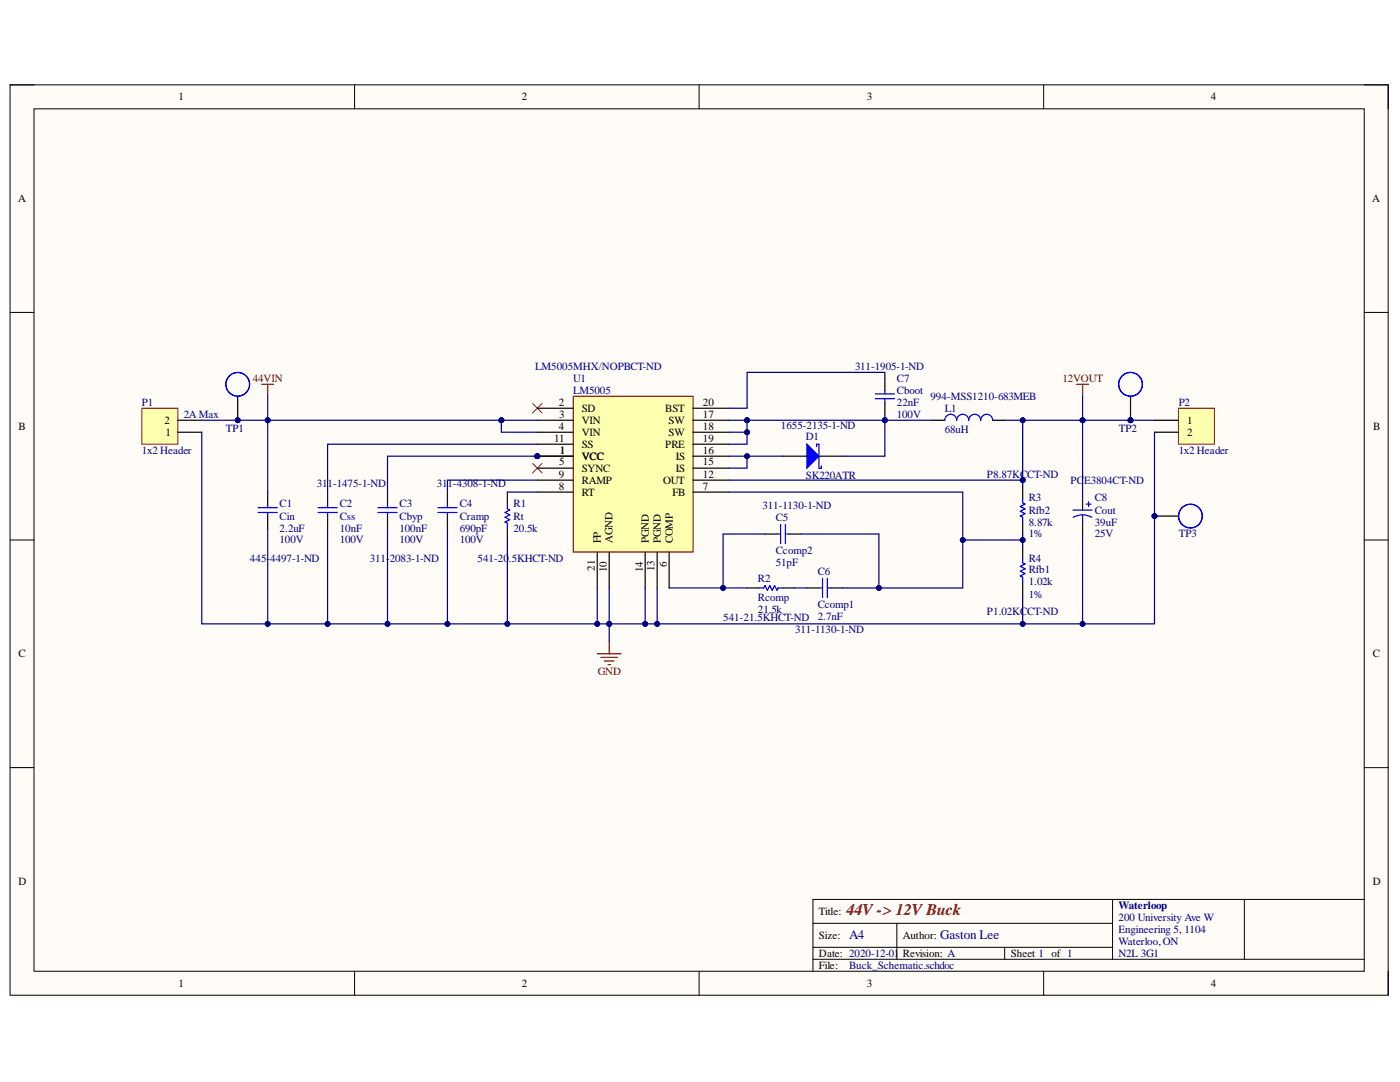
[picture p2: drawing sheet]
<svg xmlns="http://www.w3.org/2000/svg" width="279mm" height="216mm" viewBox="0 0 279 216" stroke-linecap="round" stroke-linejoin="round" font-family="sans-serif">
<defs><g id="words">
<text font-size="3.2" fill="#800000" x="168.9" y="182.5">44V -&gt; 12V Buck</text>
<g font-size="2.6" fill="#000080">
<text x="169.5" y="187.4">A4</text>
<text x="187.6" y="187.4">Gaston Lee</text>
</g>
<g font-size="2.2">
<text x="35.6" y="20">1</text>
<text x="104.2" y="20">2</text>
<text x="173" y="20">3</text>
<text x="241.7" y="20">4</text>
<text x="3.6" y="40.3">A</text>
<text x="273.9" y="40.3">A</text>
<text x="111.5" y="81">2</text>
<text x="111.6" y="83.3">3</text>
<text x="116.1" y="82.1">SD</text>
<text x="132.8" y="82.1">BST</text>
<text x="140.3" y="81">20</text>
<text x="140.3" y="83.3">17</text>
<text x="3.7" y="85.8">B</text>
<text x="32.8" y="84.5">2</text>
<text x="33.1" y="87">1</text>
<text x="110.6" y="88.1">11</text>
<text x="111.5" y="85.8">4</text>
<text x="116.1" y="84.5">VIN</text>
<text x="116.1" y="87">VIN</text>
<text x="116.1" y="89.3">SS</text>
<text x="132.8" y="89.3">PRE</text>
<text x="133.4" y="84.5">SW</text>
<text x="133.4" y="87">SW</text>
<text x="140.3" y="85.8">18</text>
<text x="140.3" y="88.1">19</text>
<text x="236.9" y="84.5">1</text>
<text x="236.9" y="87">2</text>
<text x="274" y="85.8">B</text>
<text x="111.5" y="95.3">9</text>
<text x="111.6" y="92.9">5</text>
<text x="111.7" y="90.5">1</text>
<text x="116.1" y="91.7">VCC</text>
<text x="116.1" y="94.1">SYNC</text>
<text x="134.9" y="91.7">IS</text>
<text x="134.9" y="94.1">IS</text>
<text x="140.3" y="90.5">16</text>
<text x="140.3" y="92.9">15</text>
<text x="140.3" y="95.3">12</text>
<text x="111.5" y="97.7">8</text>
<text x="116.1" y="96.5">RAMP</text>
<text x="116.1" y="98.9">RT</text>
<text x="132.3" y="96.5">OUT</text>
<text x="134.2" y="98.9">FB</text>
<text x="140.3" y="97.7">7</text>
<text x="118.7" y="113.9" transform="rotate(-90 118.7 113.9)">21</text>
<text x="119.9" y="108.4" transform="rotate(-90 119.9 108.4)">FP</text>
<text x="122.3" y="108.4" transform="rotate(-90 122.3 108.4)">AGND</text>
<text x="129.5" y="108.4" transform="rotate(-90 129.5 108.4)">PGND</text>
<text x="131.9" y="108.4" transform="rotate(-90 131.9 108.4)">PGND</text>
<text x="133.1" y="113.1" transform="rotate(-90 133.1 113.1)">6</text>
<text x="134.3" y="108.4" transform="rotate(-90 134.3 108.4)">COMP</text>
<text x="121.1" y="114.2" transform="rotate(-90 121.1 114.2)">10</text>
<text x="128.3" y="114.2" transform="rotate(-90 128.3 114.2)">14</text>
<text x="130.6" y="114" transform="rotate(-90 130.6 114)">13</text>
<text x="3.7" y="131.2">C</text>
<text x="274" y="131.2">C</text>
<text x="3.7" y="176.5">D</text>
<text x="274" y="176.5">D</text>
<text x="163.4" y="182.5">Title:</text>
<text x="163.4" y="187.4">Size:</text>
<text x="163.4" y="190.9">Date: 2020-12-01</text>
<text x="180.2" y="187.4">Author:</text>
<text x="180.2" y="190.9">Revision: A</text>
<text x="201.8" y="190.9">Sheet 1 of 1</text>
<text x="35.6" y="196.9">1</text>
<text x="104.2" y="196.9">2</text>
<text x="163.4" y="193.3">File:</text>
<text x="173" y="196.9">3</text>
<text x="241.7" y="196.9">4</text>
</g>
<g font-size="2.2" fill="#800000">
<text x="50.5" y="76.1">44VIN</text>
<text x="212.1" y="76.1">12VOUT</text>
<text x="119.3" y="134.7">GND</text>
</g>
<g font-size="2.2" fill="#000080">
<text x="106.8" y="73.8">LM5005MHX/NOPBCT-ND</text>
<text x="114.4" y="76.1">U1</text>
<text x="170.6" y="73.8">311-1905-1-ND</text>
<text x="179" y="76.1">C7</text>
<text x="28.3" y="81">P1</text>
<text x="36.7" y="83.3">2AMax</text>
<text x="114.4" y="78.6">LM5005</text>
<text x="179" y="81">22nF</text>
<text x="179" y="78.6">Cboot</text>
<text x="179" y="83.3">100V</text>
<text x="185.7" y="79.8">994-MSS1210-683MEB</text>
<text x="188.6" y="82.1">L1</text>
<text x="235.2" y="81">P2</text>
<text x="45.1" y="86.2">TP1</text>
<text x="155.8" y="85.5">1655-2135-1-ND</text>
<text x="160.8" y="87.9">D1</text>
<text x="188.6" y="86.5">68uH</text>
<text x="223.3" y="86.2">TP2</text>
<text x="28.3" y="90.5">1x2 Header</text>
<text x="160.8" y="95.6">SK220ATR</text>
<text x="196.9" y="95.3">P8.87KCCT-ND</text>
<text x="235.2" y="90.5">1x2 Header</text>
<text x="55.8" y="101.2">C1</text>
<text x="63.2" y="97.2">311-1475-1-ND</text>
<text x="67.8" y="101.2">C2</text>
<text x="79.7" y="101.2">C3</text>
<text x="87.2" y="97.2">311-4308-1-ND</text>
<text x="91.7" y="101.2">C4</text>
<text x="102.5" y="101.2">R1</text>
<text x="152.2" y="101.5">311-1130-1-ND</text>
<text x="205.3" y="100.1">R3</text>
<text x="213.7" y="96.5">PC</text>
<text x="216.4" y="96.5">E3804CT-ND</text>
<text x="218.5" y="100.1">C8</text>
<text x="55.8" y="106.1">2.2uF</text>
<text x="55.8" y="103.7">Cin</text>
<text x="67.8" y="106.1">10nF</text>
<text x="67.8" y="103.7">Css</text>
<text x="79.7" y="106.1">100nF</text>
<text x="79.7" y="103.7">Cbyp</text>
<text x="91.7" y="106.1">690pF</text>
<text x="91.7" y="103.7">Cramp</text>
<text x="102.5" y="106.1">20.5k</text>
<text x="102.5" y="103.7">Rt</text>
<text x="154.8" y="104">C5</text>
<text x="205.3" y="104.9">8.87k</text>
<text x="205.3" y="102.5">Rfb2</text>
<text x="205.3" y="107.2">1%</text>
<text x="218.5" y="104.9">39uF</text>
<text x="218.5" y="102.5">Cout</text>
<text x="218.5" y="107.2">25V</text>
<text x="235.2" y="107.2">TP3</text>
<text x="49.9" y="112.1">445-</text>
<text x="53.9" y="112.1">4497-1-ND</text>
<text x="55.8" y="108.4">100V</text>
<text x="67.8" y="108.4">100V</text>
<text x="73.8" y="112.1">311-</text>
<text x="77.8" y="112.1">2083-1-ND</text>
<text x="79.7" y="108.4">100V</text>
<text x="91.7" y="108.4">100V</text>
<text x="95.3" y="112.1">541-20.5KHCT-ND</text>
<text x="154.8" y="113">51pF</text>
<text x="154.8" y="110.6">Ccomp2</text>
<text x="205.3" y="112.1">R4</text>
<text x="151.3" y="116.1">R2</text>
<text x="151.3" y="119.9">Rcomp</text>
<text x="163.2" y="114.7">C6</text>
<text x="205.3" y="116.8">1.02k</text>
<text x="205.3" y="114.4">Rfb1</text>
<text x="205.3" y="119.2">1%</text>
<text x="144.3" y="124">541-21.5KHCT-ND</text>
<text x="151.3" y="122.3">21.5k</text>
<text x="163.2" y="123.7">2.7nF</text>
<text x="163.2" y="121.4">Ccomp1</text>
<text x="196.9" y="122.8">P1.02KCCT-ND</text>
<text x="158.7" y="126.3">311-1130-1-ND</text>
<text x="223.2" y="181.4">Waterloop</text>
<text x="223.2" y="183.7">200 University Ave W</text>
<text x="223.2" y="186.1">Engineering 5, 1104</text>
<text x="223.2" y="188.5">Waterloo,ON</text>
<text x="223.2" y="190.9">N2L 3G1</text>
<text x="169.5" y="193.3">Buck_Schematic.schdoc</text>
</g>
</g></defs>
<path d="M2 16.9h275v181.7h-275z" fill-rule="evenodd" fill="#fffcf8"/>
<path d="M2 16.9h275v181.7h-275z" fill="none" stroke="#000" stroke-width=".2"/>
<path d="M6.8 21.7h265.5v172.1h-265.5z" fill-rule="evenodd" fill="#fffcf8"/>
<g fill="none" stroke="#000" stroke-width=".2">
<path d="M2 16.9h4.8M70.8 16.9v4.8M139.5 16.9v4.8M208.3 16.9v4.8M272.3 16.9h4.7v4.8M6.8 21.7h265.5v172.1h-265.5zM2 62.3h4.8M272.3 62.3h4.7M2 107.8h4.8M272.3 107.8h4.7M2 153.2h4.8M272.3 153.2h4.7"/>
<path d="M222 179.5v11.9M248.3 179.5v11.9M272.3 179.5h-110.1v14.3M70.8 193.8v4.8M139.5 193.8v4.8M162.2 184.2h59.8M162.2 191.4h110.1M162.2 189h59.8M179 184.2v7.2M200.5 189v2.4M208.3 193.8v4.8M277 193.8v4.8"/>
</g>
<path d="M235.2 81.5h7.2v7.1h-7.2z" fill-rule="evenodd" fill="#ffffb0"/>
<path d="M235.2 81.5h7.2v7.1h-7.2z" fill="none" stroke="#800000" stroke-width=".2"/>
<path d="M230.4 83.9h4.8M230.4 86.2h4.8" fill="none" stroke="#000" stroke-width=".24"/>
<path d="M28.3 81.5h7.2v7.1h-7.2z" fill-rule="evenodd" fill="#ffffb0"/>
<path d="M28.3 81.5h7.2v7.1h-7.2z" fill="none" stroke="#800000" stroke-width=".2"/>
<path d="M35.5 86.2h4.8M35.5 83.9h4.8" fill="none" stroke="#000" stroke-width=".24"/>
<path d="M106.3 80.5l1.9 1.9M106.3 92.5l1.9 1.9M108.2 80.5l-1.9 1.9M108.2 92.5l-1.9 1.9" fill="none" stroke="#f00" stroke-width=".2"/>
<circle cx="107.2" cy="91" r=".48" fill="#000080"/>
<circle cx="107.2" cy="91" r=".48" fill="none" stroke="#000080" stroke-width=".2"/>
<circle cx="107.2" cy="91" r=".48" fill="#000080"/>
<circle cx="107.2" cy="91" r=".48" fill="none" stroke="#000080" stroke-width=".2"/>
<path d="M114.4 79.1h23.9v31h-23.9z" fill-rule="evenodd" fill="#ffffb0"/>
<path d="M114.4 79.1h23.9v31h-23.9z" fill="none" stroke="#85200c" stroke-width=".24"/>
<path d="M107.2 91h7.2" fill="none" stroke="#000" stroke-width=".24"/>
<circle cx="107.2" cy="91" r=".48" fill="#000080"/>
<circle cx="107.2" cy="91" r=".48" fill="none" stroke="#000080" stroke-width=".2"/>
<path d="M107.2 81.5h7.2M107.2 83.9h7.2M107.2 86.2h7.2M107.2 88.6h7.2M107.2 91h7.2M138.3 81.5h7.2M138.3 83.9h7.2M138.3 86.2h7.2M138.3 88.6h7.2M138.3 91h7.2" fill="none" stroke="#000" stroke-width=".24"/>
<circle cx="107.2" cy="91" r=".48" fill="#000080"/>
<circle cx="107.2" cy="91" r=".48" fill="none" stroke="#000080" stroke-width=".2"/>
<g fill="none" stroke="#000" stroke-width=".24">
<path d="M176.6 75.5v2.4M53.4 98.2v2.4M65.4 98.2v2.4M77.3 98.2v2.4M89.3 98.2v2.4M101.3 98.2v2.4M107.2 93.4h7.2M107.2 95.8h7.2M107.2 98.2h7.2M138.3 93.4h7.2M138.3 95.8h7.2M138.3 98.2h7.2"/>
<path d="M156.3 91h4.7M163.4 91h4.8M176.6 80.3v2.4M186.2 83.9h2.3M198.1 83.9h2.4M53.4 103v2.4M65.4 103v2.4M77.3 103v2.4M89.3 103v2.4M101.3 105.4v2.4M119.2 110.1v7.2M121.6 110.1v7.2"/>
<path d="M128.8 110.1v7.2M131.2 110.1v7.2M133.5 110.1v7.2"/>
</g>
<g fill="none" stroke="#00f" stroke-width=".24">
<path d="M174.7 78.6h3.8M174.7 79.5h3.8M176.6 77.9v.7M176.6 79.5v.8M188.5 83.9a1.19 1.19 0 0 1 1.2-1.2 1.19 1.19 0 0 1 1.2 1.2 1.2 1.2 0 0 1 1.2-1.2 1.2 1.2 0 0 1 1.2 1.2 1.19 1.19 0 0 1 1.2-1.2 1.19 1.19 0 0 1 1.2 1.2 1.19 1.19 0 0 1 1.2-1.2 1.19 1.19 0 0 1 1.2 1.2M51.5 101.3h3.8M51.5 102.3h3.8M53.4 100.6v.7M53.4 102.3v.7M63.5 101.3h3.8M63.5 102.3h3.8M65.4 100.6v.7"/>
<path d="M65.4 102.3v.7M75.4 101.3h3.9M75.4 102.3h3.9M77.3 100.6v.7M77.3 102.3v.7M87.4 101.3h3.8M87.4 102.3h3.8M89.3 100.6v.7M89.3 102.3v.7M101.3 100.6v.9l.4 .3-.9 .5 .9 .4-.9 .5 .9 .5-.9 .5 .5 .2v1"/>
</g>
<path d="M161 88.6l2.4 2.4-2.4 2.4z" fill="#00f"/>
<g fill="none" stroke="#00f" stroke-width=".24">
<path d="M161 88.6l2.4 2.4-2.4 2.4zM163 89.1v-.5h.4v4.8h.5v-.5M204.1 99.4v.9l.5 .3-1 .5 1 .4-1 .5 1 .5-1 .5 .5 .2v1M151.5 117.3h.9l.3-.5 .5 1 .4-1 .5 1 .5-1 .5 1 .2-.5h1M155.1 106.6h.7M155.8 104.6v3.9M156.7 104.6v3.9M156.7 106.6h.8M163.4 117.3h.8M164.2 115.4v3.8M165.1 117.3h.7M165.1 115.4v3.8"/>
<path d="M204.1 111.3v1l.5 .2-1 .5 1 .5-1 .5 1 .5-1 .4 .5 .3v.9M214.1 101.8h3.9M216.1 102.7l.7 .1 1.1 .4M216.1 102.7l-1.2 .2-.7 .3M216.1 102.7v1.5M216.8 100.6h.9M217.2 100.1v1"/>
</g>
<path d="M204.1 97v2.4M216.1 99.4v2.4M149.1 117.3h2.4M152.7 106.6h2.4M156.3 117.3h2.4M157.5 106.6h2.3M161 117.3h2.4M165.8 117.3h2.4M204.1 104.2v2.4M204.1 109v2.3M204.1 116.1v2.4M216.1 104.2v2.4" fill="none" stroke="#000" stroke-width=".24"/>
<path d="M52.2 76.7h2.4M53.4 76.7v2.4M214.9 76.7h2.3M216.1 76.7v2.4M119.2 130.5h4.8M119.9 131.2h3.4M120.6 131.9h1.9M121.3 132.6h.5M121.6 128.1v2.4" fill="none" stroke="#800000" stroke-width=".24"/>
<circle cx="47.4" cy="83.9" r=".48" fill="#000080"/>
<circle cx="47.4" cy="83.9" r=".48" fill="none" stroke="#000080" stroke-width=".2"/>
<path d="M47.4 79.1v4.8" fill="none" stroke="#000" stroke-width=".24"/>
<circle cx="47.4" cy="83.9" r=".48" fill="#000080"/>
<circle cx="47.4" cy="83.9" r=".48" fill="none" stroke="#000080" stroke-width=".2"/>
<circle cx="47.4" cy="76.7" r="2.36" fill="none" stroke="#00f" stroke-width=".24"/>
<circle cx="225.6" cy="83.9" r=".48" fill="#000080"/>
<circle cx="225.6" cy="83.9" r=".48" fill="none" stroke="#000080" stroke-width=".2"/>
<path d="M225.6 79.1v4.8" fill="none" stroke="#000" stroke-width=".24"/>
<circle cx="225.6" cy="83.9" r=".48" fill="#000080"/>
<circle cx="225.6" cy="83.9" r=".48" fill="none" stroke="#000080" stroke-width=".2"/>
<circle cx="225.6" cy="76.7" r="2.36" fill="none" stroke="#00f" stroke-width=".24"/>
<circle cx="230.4" cy="103" r=".48" fill="#000080"/>
<circle cx="230.4" cy="103" r=".48" fill="none" stroke="#000080" stroke-width=".2"/>
<path d="M230.4 103h4.8" fill="none" stroke="#000" stroke-width=".24"/>
<circle cx="230.4" cy="103" r=".48" fill="#000080"/>
<circle cx="230.4" cy="103" r=".48" fill="none" stroke="#000080" stroke-width=".2"/>
<circle cx="237.6" cy="103" r="2.36" fill="none" stroke="#00f" stroke-width=".24"/>
<path d="M216.1 79.1v4.8" fill="none" stroke="#000080" stroke-width=".24"/>
<circle cx="216.1" cy="83.9" r=".48" fill="#000080"/>
<circle cx="216.1" cy="83.9" r=".48" fill="none" stroke="#000080" stroke-width=".2"/>
<path d="M40.3 86.2v38.3h13.1" fill="none" stroke="#000080" stroke-width=".24"/>
<circle cx="53.4" cy="124.5" r=".48" fill="#000080"/>
<circle cx="53.4" cy="124.5" r=".48" fill="none" stroke="#000080" stroke-width=".2"/>
<path d="M40.3 83.9h59.8" fill="none" stroke="#000080" stroke-width=".24"/>
<circle cx="47.4" cy="83.9" r=".48" fill="#000080"/>
<circle cx="47.4" cy="83.9" r=".48" fill="none" stroke="#000080" stroke-width=".2"/>
<circle cx="53.4" cy="83.9" r=".48" fill="#000080"/>
<circle cx="53.4" cy="83.9" r=".48" fill="none" stroke="#000080" stroke-width=".2"/>
<circle cx="100.1" cy="83.9" r=".48" fill="#000080"/>
<circle cx="100.1" cy="83.9" r=".48" fill="none" stroke="#000080" stroke-width=".2"/>
<path d="M53.4 105.4v19.1h35.9v-19.1" fill="none" stroke="#000080" stroke-width=".24"/>
<circle cx="89.3" cy="124.5" r=".48" fill="#000080"/>
<circle cx="89.3" cy="124.5" r=".48" fill="none" stroke="#000080" stroke-width=".2"/>
<circle cx="77.3" cy="124.5" r=".48" fill="#000080"/>
<circle cx="77.3" cy="124.5" r=".48" fill="none" stroke="#000080" stroke-width=".2"/>
<circle cx="65.4" cy="124.5" r=".48" fill="#000080"/>
<circle cx="65.4" cy="124.5" r=".48" fill="none" stroke="#000080" stroke-width=".2"/>
<circle cx="53.4" cy="124.5" r=".48" fill="#000080"/>
<circle cx="53.4" cy="124.5" r=".48" fill="none" stroke="#000080" stroke-width=".2"/>
<path d="M107.2 88.6h-41.8v9.6M107.2 91h-29.9v7.2" fill="none" stroke="#000080" stroke-width=".24"/>
<circle cx="107.2" cy="91" r=".48" fill="#000080"/>
<circle cx="107.2" cy="91" r=".48" fill="none" stroke="#000080" stroke-width=".2"/>
<path d="M101.3 107.8v16.7h-12" fill="none" stroke="#000080" stroke-width=".24"/>
<circle cx="101.3" cy="124.5" r=".48" fill="#000080"/>
<circle cx="101.3" cy="124.5" r=".48" fill="none" stroke="#000080" stroke-width=".2"/>
<circle cx="89.3" cy="124.5" r=".48" fill="#000080"/>
<circle cx="89.3" cy="124.5" r=".48" fill="none" stroke="#000080" stroke-width=".2"/>
<path d="M100.1 83.9v2.3h7.1M107.2 95.8h-17.9v2.4" fill="none" stroke="#000080" stroke-width=".24"/>
<circle cx="100.1" cy="83.9" r=".48" fill="#000080"/>
<circle cx="100.1" cy="83.9" r=".48" fill="none" stroke="#000080" stroke-width=".2"/>
<path d="M100.1 83.9h7.1" fill="none" stroke="#000080" stroke-width=".24"/>
<circle cx="100.1" cy="83.9" r=".48" fill="#000080"/>
<circle cx="100.1" cy="83.9" r=".48" fill="none" stroke="#000080" stroke-width=".2"/>
<path d="M101.3 124.5h17.9" fill="none" stroke="#000080" stroke-width=".24"/>
<circle cx="101.3" cy="124.5" r=".48" fill="#000080"/>
<circle cx="101.3" cy="124.5" r=".48" fill="none" stroke="#000080" stroke-width=".2"/>
<circle cx="119.2" cy="124.5" r=".48" fill="#000080"/>
<circle cx="119.2" cy="124.5" r=".48" fill="none" stroke="#000080" stroke-width=".2"/>
<path d="M101.3 98.2h5.9M119.2 117.3v7.2h2.4v-7.2" fill="none" stroke="#000080" stroke-width=".24"/>
<circle cx="119.2" cy="124.5" r=".48" fill="#000080"/>
<circle cx="119.2" cy="124.5" r=".48" fill="none" stroke="#000080" stroke-width=".2"/>
<circle cx="121.6" cy="124.5" r=".48" fill="#000080"/>
<circle cx="121.6" cy="124.5" r=".48" fill="none" stroke="#000080" stroke-width=".2"/>
<path d="M131.2 117.3v7.2h-9.6" fill="none" stroke="#000080" stroke-width=".24"/>
<circle cx="121.6" cy="124.5" r=".48" fill="#000080"/>
<circle cx="121.6" cy="124.5" r=".48" fill="none" stroke="#000080" stroke-width=".2"/>
<circle cx="128.8" cy="124.5" r=".48" fill="#000080"/>
<circle cx="128.8" cy="124.5" r=".48" fill="none" stroke="#000080" stroke-width=".2"/>
<circle cx="131.1" cy="124.5" r=".48" fill="#000080"/>
<circle cx="131.1" cy="124.5" r=".48" fill="none" stroke="#000080" stroke-width=".2"/>
<path d="M204.1 118.5v6h-72.9" fill="none" stroke="#000080" stroke-width=".24"/>
<circle cx="131.1" cy="124.5" r=".48" fill="#000080"/>
<circle cx="131.1" cy="124.5" r=".48" fill="none" stroke="#000080" stroke-width=".2"/>
<circle cx="204.1" cy="124.5" r=".48" fill="#000080"/>
<circle cx="204.1" cy="124.5" r=".48" fill="none" stroke="#000080" stroke-width=".2"/>
<path d="M133.5 117.3h15.6" fill="none" stroke="#000080" stroke-width=".24"/>
<circle cx="144.3" cy="117.3" r=".48" fill="#000080"/>
<circle cx="144.3" cy="117.3" r=".48" fill="none" stroke="#000080" stroke-width=".2"/>
<path d="M152.7 106.6h-8.4v10.7" fill="none" stroke="#000080" stroke-width=".24"/>
<circle cx="144.3" cy="117.3" r=".48" fill="#000080"/>
<circle cx="144.3" cy="117.3" r=".48" fill="none" stroke="#000080" stroke-width=".2"/>
<path d="M145.5 98.2h46.6v9.6h12v1.2" fill="none" stroke="#000080" stroke-width=".24"/>
<circle cx="192.1" cy="107.8" r=".48" fill="#000080"/>
<circle cx="192.1" cy="107.8" r=".48" fill="none" stroke="#000080" stroke-width=".2"/>
<circle cx="204.1" cy="107.8" r=".48" fill="#000080"/>
<circle cx="204.1" cy="107.8" r=".48" fill="none" stroke="#000080" stroke-width=".2"/>
<path d="M145.5 95.8h58.6" fill="none" stroke="#000080" stroke-width=".24"/>
<circle cx="204.1" cy="95.8" r=".48" fill="#000080"/>
<circle cx="204.1" cy="95.8" r=".48" fill="none" stroke="#000080" stroke-width=".2"/>
<path d="M149.1 91v2.4h-3.6" fill="none" stroke="#000080" stroke-width=".24"/>
<circle cx="149.1" cy="91" r=".48" fill="#000080"/>
<circle cx="149.1" cy="91" r=".48" fill="none" stroke="#000080" stroke-width=".2"/>
<path d="M145.5 91h10.8" fill="none" stroke="#000080" stroke-width=".24"/>
<circle cx="149.1" cy="91" r=".48" fill="#000080"/>
<circle cx="149.1" cy="91" r=".48" fill="none" stroke="#000080" stroke-width=".2"/>
<path d="M149.1 83.9v4.7h-3.6" fill="none" stroke="#000080" stroke-width=".24"/>
<circle cx="149.1" cy="86.2" r=".48" fill="#000080"/>
<circle cx="149.1" cy="86.2" r=".48" fill="none" stroke="#000080" stroke-width=".2"/>
<circle cx="149.1" cy="83.9" r=".48" fill="#000080"/>
<circle cx="149.1" cy="83.9" r=".48" fill="none" stroke="#000080" stroke-width=".2"/>
<path d="M145.5 86.2h3.6" fill="none" stroke="#000080" stroke-width=".24"/>
<circle cx="149.1" cy="86.2" r=".48" fill="#000080"/>
<circle cx="149.1" cy="86.2" r=".48" fill="none" stroke="#000080" stroke-width=".2"/>
<path d="M145.5 83.9h3.6" fill="none" stroke="#000080" stroke-width=".24"/>
<circle cx="149.1" cy="83.9" r=".48" fill="#000080"/>
<circle cx="149.1" cy="83.9" r=".48" fill="none" stroke="#000080" stroke-width=".2"/>
<path d="M176.6 75.5v-1.2h-27.5v7.2h-3.6M149.1 83.9h37.1" fill="none" stroke="#000080" stroke-width=".24"/>
<circle cx="149.1" cy="83.9" r=".48" fill="#000080"/>
<circle cx="149.1" cy="83.9" r=".48" fill="none" stroke="#000080" stroke-width=".2"/>
<circle cx="176.6" cy="83.9" r=".48" fill="#000080"/>
<circle cx="176.6" cy="83.9" r=".48" fill="none" stroke="#000080" stroke-width=".2"/>
<path d="M158.7 117.3h2.3M159.9 106.6h15.5v10.7" fill="none" stroke="#000080" stroke-width=".24"/>
<circle cx="175.4" cy="117.3" r=".48" fill="#000080"/>
<circle cx="175.4" cy="117.3" r=".48" fill="none" stroke="#000080" stroke-width=".2"/>
<path d="M192.1 107.8v9.5h-23.9" fill="none" stroke="#000080" stroke-width=".24"/>
<circle cx="175.4" cy="117.3" r=".48" fill="#000080"/>
<circle cx="175.4" cy="117.3" r=".48" fill="none" stroke="#000080" stroke-width=".2"/>
<circle cx="192.1" cy="107.8" r=".48" fill="#000080"/>
<circle cx="192.1" cy="107.8" r=".48" fill="none" stroke="#000080" stroke-width=".2"/>
<path d="M176.6 83.9v7.1h-8.4" fill="none" stroke="#000080" stroke-width=".24"/>
<circle cx="176.6" cy="83.9" r=".48" fill="#000080"/>
<circle cx="176.6" cy="83.9" r=".48" fill="none" stroke="#000080" stroke-width=".2"/>
<path d="M200.5 83.9h3.6v11.9" fill="none" stroke="#000080" stroke-width=".24"/>
<circle cx="204.1" cy="95.8" r=".48" fill="#000080"/>
<circle cx="204.1" cy="95.8" r=".48" fill="none" stroke="#000080" stroke-width=".2"/>
<circle cx="204.1" cy="83.9" r=".48" fill="#000080"/>
<circle cx="204.1" cy="83.9" r=".48" fill="none" stroke="#000080" stroke-width=".2"/>
<path d="M216.1 106.6v17.9h-12" fill="none" stroke="#000080" stroke-width=".24"/>
<circle cx="204.1" cy="124.5" r=".48" fill="#000080"/>
<circle cx="204.1" cy="124.5" r=".48" fill="none" stroke="#000080" stroke-width=".2"/>
<circle cx="216.1" cy="124.5" r=".48" fill="#000080"/>
<circle cx="216.1" cy="124.5" r=".48" fill="none" stroke="#000080" stroke-width=".2"/>
<path d="M204.1 83.9h21.5" fill="none" stroke="#000080" stroke-width=".24"/>
<circle cx="204.1" cy="83.9" r=".48" fill="#000080"/>
<circle cx="204.1" cy="83.9" r=".48" fill="none" stroke="#000080" stroke-width=".2"/>
<circle cx="216.1" cy="83.9" r=".48" fill="#000080"/>
<circle cx="216.1" cy="83.9" r=".48" fill="none" stroke="#000080" stroke-width=".2"/>
<circle cx="225.6" cy="83.9" r=".48" fill="#000080"/>
<circle cx="225.6" cy="83.9" r=".48" fill="none" stroke="#000080" stroke-width=".2"/>
<path d="M230.4 86.2v38.3h-14.3" fill="none" stroke="#000080" stroke-width=".24"/>
<circle cx="216.1" cy="124.5" r=".48" fill="#000080"/>
<circle cx="216.1" cy="124.5" r=".48" fill="none" stroke="#000080" stroke-width=".2"/>
<circle cx="230.4" cy="103" r=".48" fill="#000080"/>
<circle cx="230.4" cy="103" r=".48" fill="none" stroke="#000080" stroke-width=".2"/>
<path d="M225.6 83.9h4.8" fill="none" stroke="#000080" stroke-width=".24"/>
<circle cx="225.6" cy="83.9" r=".48" fill="#000080"/>
<circle cx="225.6" cy="83.9" r=".48" fill="none" stroke="#000080" stroke-width=".2"/>
<path d="M53.4 83.9v14.3" fill="none" stroke="#000080" stroke-width=".24"/>
<circle cx="53.4" cy="83.9" r=".48" fill="#000080"/>
<circle cx="53.4" cy="83.9" r=".48" fill="none" stroke="#000080" stroke-width=".2"/>
<path d="M53.4 79.1v4.8" fill="none" stroke="#000080" stroke-width=".24"/>
<circle cx="53.4" cy="83.9" r=".48" fill="#000080"/>
<circle cx="53.4" cy="83.9" r=".48" fill="none" stroke="#000080" stroke-width=".2"/>
<path d="M65.4 105.4v19.1" fill="none" stroke="#000080" stroke-width=".24"/>
<circle cx="65.4" cy="124.5" r=".48" fill="#000080"/>
<circle cx="65.4" cy="124.5" r=".48" fill="none" stroke="#000080" stroke-width=".2"/>
<path d="M77.3 105.4v19.1" fill="none" stroke="#000080" stroke-width=".24"/>
<circle cx="77.3" cy="124.5" r=".48" fill="#000080"/>
<circle cx="77.3" cy="124.5" r=".48" fill="none" stroke="#000080" stroke-width=".2"/>
<path d="M121.6 124.5v3.6" fill="none" stroke="#000080" stroke-width=".24"/>
<circle cx="121.6" cy="124.5" r=".48" fill="#000080"/>
<circle cx="121.6" cy="124.5" r=".48" fill="none" stroke="#000080" stroke-width=".2"/>
<path d="M128.8 117.3v7.2" fill="none" stroke="#000080" stroke-width=".24"/>
<circle cx="128.8" cy="124.5" r=".48" fill="#000080"/>
<circle cx="128.8" cy="124.5" r=".48" fill="none" stroke="#000080" stroke-width=".2"/>
<path d="M176.6 82.7v1.2" fill="none" stroke="#000080" stroke-width=".24"/>
<circle cx="176.6" cy="83.9" r=".48" fill="#000080"/>
<circle cx="176.6" cy="83.9" r=".48" fill="none" stroke="#000080" stroke-width=".2"/>
<path d="M204.1 106.6v1.2" fill="none" stroke="#000080" stroke-width=".24"/>
<circle cx="204.1" cy="107.8" r=".48" fill="#000080"/>
<circle cx="204.1" cy="107.8" r=".48" fill="none" stroke="#000080" stroke-width=".2"/>
<path d="M204.1 95.8v1.2" fill="none" stroke="#000080" stroke-width=".24"/>
<circle cx="204.1" cy="95.8" r=".48" fill="#000080"/>
<circle cx="204.1" cy="95.8" r=".48" fill="none" stroke="#000080" stroke-width=".2"/>
<path d="M216.1 83.9v15.5" fill="none" stroke="#000080" stroke-width=".24"/>
<circle cx="216.1" cy="83.9" r=".48" fill="#000080"/>
<circle cx="216.1" cy="83.9" r=".48" fill="none" stroke="#000080" stroke-width=".2"/>
<use href="#words"/>
</svg>
